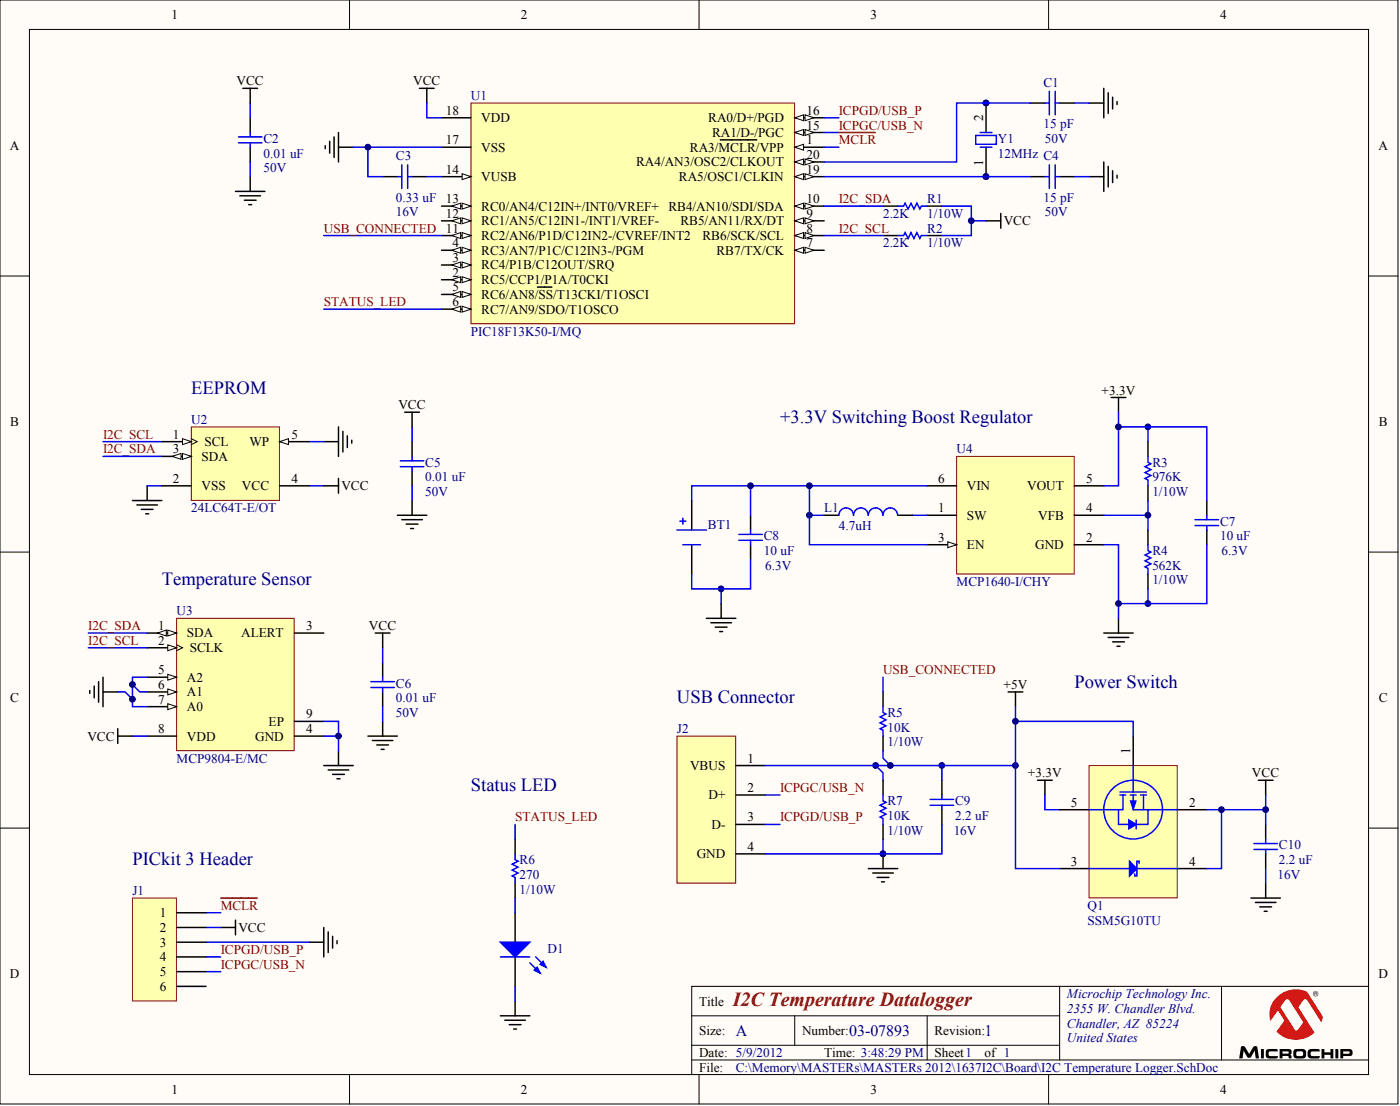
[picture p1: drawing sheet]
<svg xmlns="http://www.w3.org/2000/svg" width="201mm" height="159mm" viewBox="0 0 201 159" stroke-linecap="round" stroke-linejoin="round" font-family="sans-serif">
<defs><g id="words">
<text font-size="9.9" x="178" y="151.9">1</text>
<text font-size="9.9" fill="#f00" x="189" y="151.9">2</text>
<text font-size="2.9" fill="#800000" x="105.3" y="144.3">I2C Temperature Datalogger</text>
<g font-size="2.7" fill="#000080">
<text x="27.5" y="56.5">EEPROM</text>
<text x="112" y="60.7">+3.3V Switching Boost Regulator</text>
<text x="23.3" y="84">Temperature Sensor</text>
<text x="97.2" y="100.9">USB Connector</text>
<text x="154.3" y="98.7">Power Switch</text>
<text x="67.6" y="113.5">Status LED</text>
<text x="19" y="124.1">PICkit 3 Header</text>
</g>
<g font-size="2.3" fill="#000080">
<text x="105.7" y="148.7">A</text>
<text x="122" y="148.7">03-07893</text>
<text x="141.4" y="148.7">1</text>
</g>
<g font-size="1.9">
<text x="24.6" y="2.7">1</text>
<text x="74.8" y="2.7">2</text>
<text x="125" y="2.7">3</text>
<text x="175.2" y="2.7">4</text>
<text x="34" y="12.3">VCC</text>
<text x="59.3" y="12.3">VCC</text>
<text x="64" y="16.5">18</text>
<text x="69.1" y="17.5">VDD</text>
<text x="101.7" y="17.5">RA0/D+/PGD</text>
<text x="115.8" y="16.5">16</text>
<text x="141.2" y="17.3" transform="rotate(-90 141.2 17.3)">2</text>
<text x="1.4" y="21.5">A</text>
<text x="64" y="20.7">17</text>
<text x="69.1" y="21.8">VSS</text>
<text x="91.4" y="23.9">RA4/AN3/OSC2/CLKOUT</text>
<text x="99.1" y="21.8">RA3/MCLR/VPP</text>
<text x="102.3" y="19.7">RA1/D-/PGC</text>
<text x="115.8" y="22.8">20</text>
<text x="115.8" y="20.7">1</text>
<text x="115.8" y="18.6">15</text>
<text x="141.2" y="23.8" transform="rotate(-90 141.2 23.8)">1</text>
<text x="198" y="21.5">A</text>
<text x="64" y="29.2">13</text>
<text x="64" y="24.9">14</text>
<text x="69.1" y="26">VUSB</text>
<text x="97.5" y="26">RA5/OSC1/CLKIN</text>
<text x="115.8" y="24.9">19</text>
<text x="115.8" y="29.2">10</text>
<text x="64" y="33.4">11</text>
<text x="64" y="31.3">12</text>
<text x="65" y="35.5">4</text>
<text x="69.1" y="34.4">RC2/AN6/P1D/C12IN2-/CVREF/INT2</text>
<text x="69.1" y="32.3">RC1/AN5/C12IN1-/INT1/VREF-</text>
<text x="69.1" y="30.2">RC0/AN4/C12IN+/INT0/VREF+</text>
<text x="96" y="30.2">RB4/AN10/SDI/SDA</text>
<text x="97.7" y="32.3">RB5/AN11/RX/DT</text>
<text x="100.9" y="34.4">RB6/SCK/SCL</text>
<text x="115.8" y="35.5">7</text>
<text x="115.8" y="33.4">8</text>
<text x="115.8" y="31.3">9</text>
<text x="144.2" y="32.3">VCC</text>
<text x="65" y="39.7">2</text>
<text x="65" y="37.6">3</text>
<text x="65" y="41.8">5</text>
<text x="69.1" y="40.8">RC5/CCP1/P1A/T0CKI</text>
<text x="69.1" y="38.7">RC4/P1B/C12OUT/SRQ</text>
<text x="69.1" y="36.6">RC3/AN7/P1C/C12IN3-/PGM</text>
<text x="102.9" y="36.6">RB7/TX/CK</text>
<text x="65" y="44">6</text>
<text x="69.1" y="42.9">RC6/AN8/SS/T13CKI/T1OSCI</text>
<text x="69.1" y="45">RC7/AN9/SDO/T1OSCO</text>
<text x="57.2" y="58.7">VCC</text>
<text x="158.2" y="56.6">+3.3V</text>
<text x="1.5" y="61.1">B</text>
<text x="24.8" y="65.1">3</text>
<text x="24.8" y="63">1</text>
<text x="29.4" y="64">SCL</text>
<text x="35.8" y="64">WP</text>
<text x="41.9" y="63">5</text>
<text x="198.1" y="61.1">B</text>
<text x="24.8" y="69.3">2</text>
<text x="29" y="66.1">SDA</text>
<text x="29" y="70.4">VSS</text>
<text x="34.8" y="70.4">VCC</text>
<text x="41.9" y="69.3">4</text>
<text x="49" y="70.4">VCC</text>
<text x="134.8" y="69.3">6</text>
<text x="138.9" y="70.4">VIN</text>
<text x="147.5" y="70.4">VOUT</text>
<text x="156" y="69.3">5</text>
<text x="134.8" y="73.5">1</text>
<text x="134.8" y="77.8">3</text>
<text x="138.9" y="74.6">SW</text>
<text x="149.1" y="74.6">VFB</text>
<text x="156" y="77.8">2</text>
<text x="156" y="73.5">4</text>
<text x="138.9" y="78.8">EN</text>
<text x="148.7" y="78.8">GND</text>
<text x="22.7" y="90.4">1</text>
<text x="22.7" y="92.6">2</text>
<text x="26.8" y="91.5">SDA</text>
<text x="27.3" y="93.6">SCLK</text>
<text x="34.6" y="91.5">ALERT</text>
<text x="44" y="90.4">3</text>
<text x="53" y="90.4">VCC</text>
<text x="1.5" y="100.8">C</text>
<text x="22.7" y="101">7</text>
<text x="22.7" y="98.9">6</text>
<text x="22.7" y="96.8">5</text>
<text x="26.8" y="100">A1</text>
<text x="26.8" y="97.8">A2</text>
<text x="144.1" y="98.9">+5V</text>
<text x="198.1" y="100.8">C</text>
<text x="12.6" y="106.3">VCC</text>
<text x="22.7" y="105.2">8</text>
<text x="26.8" y="106.3">VDD</text>
<text x="26.8" y="102.1">A0</text>
<text x="36.7" y="106.3">GND</text>
<text x="38.6" y="104.2">EP</text>
<text x="44" y="105.2">4</text>
<text x="44" y="103.1">9</text>
<text x="99.1" y="110.5">VBUS</text>
<text x="107.4" y="109.5">1</text>
<text x="107.4" y="113.7">2</text>
<text x="147.7" y="111.6">+3.3V</text>
<text x="162.3" y="108.2" transform="rotate(-90 162.3 108.2)">1</text>
<text x="179.8" y="111.6">VCC</text>
<text x="101.8" y="114.7">D+</text>
<text x="102.2" y="119">D-</text>
<text x="107.4" y="117.9">3</text>
<text x="153.8" y="115.8">5</text>
<text x="170.8" y="115.8">2</text>
<text x="100.1" y="123.2">GND</text>
<text x="107.4" y="122.1">4</text>
<text x="153.8" y="124.3">3</text>
<text x="170.8" y="124.3">4</text>
<text x="22.9" y="131.6">1</text>
<text x="22.9" y="133.8">2</text>
<text x="22.9" y="135.9">3</text>
<text x="22.9" y="138">4</text>
<text x="34.2" y="133.8">VCC</text>
<text x="1.4" y="140.4">D</text>
<text x="22.9" y="140.1">5</text>
<text x="22.9" y="142.2">6</text>
<text x="198" y="140.4">D</text>
<text x="100.4" y="144.3">Title</text>
<text x="100.4" y="148.6">Size:</text>
<text x="115.2" y="148.6">Number:</text>
<text x="134.2" y="148.6">Revision:</text>
<text x="100.4" y="151.7">Date: 5/9/2012</text>
<text x="100.4" y="153.8">File:</text>
<text x="118.4" y="151.7">Time: 3:48:29 PM</text>
<text x="134.2" y="151.7">Sheet1</text>
<text x="141.4" y="151.7">of 1</text>
<text x="24.6" y="157">1</text>
<text x="74.8" y="157">2</text>
<text x="125" y="157">3</text>
<text x="175.2" y="157">4</text>
</g>
<g font-size="1.9" fill="#000080">
<text x="67.6" y="14.4">U1</text>
<text x="149.9" y="12.5">C1</text>
<text x="37.8" y="20.5">C2</text>
<text x="37.8" y="22.6">0.01 uF</text>
<text x="56.9" y="23">C3</text>
<text x="143.3" y="20.5">Y1</text>
<text x="143.3" y="22.6">12MHz C4</text>
<text x="149.9" y="18.4">15 pF</text>
<text x="150.1" y="20.5">50V</text>
<text x="37.8" y="24.7">50V</text>
<text x="56.9" y="28.9">0.33 uF</text>
<text x="133.2" y="29.2">R1</text>
<text x="149.9" y="28.9">15 pF</text>
<text x="56.9" y="31.1">16V</text>
<text x="126.8" y="35.5">2.2K</text>
<text x="126.8" y="31.3">2.2K</text>
<text x="133.2" y="35.5">1/10W</text>
<text x="133.2" y="33.4">R2</text>
<text x="133.2" y="31.3">1/10W</text>
<text x="150.1" y="31.1">50V</text>
<text x="67.6" y="48.2">PIC18F13K50-I/MQ</text>
<text x="27.5" y="60.9">U2</text>
<text x="137.4" y="65.1">U4</text>
<text x="61.1" y="71.2">50V</text>
<text x="61.1" y="67">C5</text>
<text x="61.1" y="69.1">0.01 uF</text>
<text x="165.5" y="71.2">1/10W</text>
<text x="165.5" y="67">R3</text>
<text x="165.5" y="69.1">976K</text>
<text x="27.5" y="73.5">24LC64T-E/OT</text>
<text x="101.7" y="75.9">BT1</text>
<text x="109.7" y="77.6">C8</text>
<text x="118.4" y="73.5">L1</text>
<text x="120.5" y="76.1">4.7uH</text>
<text x="175.2" y="75.4">C7</text>
<text x="175.2" y="77.6">10 uF</text>
<text x="109.7" y="79.7">10 uF</text>
<text x="109.9" y="81.8">6.3V</text>
<text x="165.5" y="83.9">1/10W</text>
<text x="165.5" y="79.7">R4</text>
<text x="165.5" y="81.8">562K</text>
<text x="175.4" y="79.7">6.3V</text>
<text x="25.4" y="88.3">U3</text>
<text x="137.4" y="84.1">MCP1640-I/CHY</text>
<text x="56.9" y="98.7">C6</text>
<text x="56.9" y="100.8">0.01 uF</text>
<text x="56.9" y="102.9">50V</text>
<text x="97.2" y="105.2">J2</text>
<text x="127.5" y="107.1">1/10W</text>
<text x="127.5" y="102.9">R5</text>
<text x="127.5" y="105">10K</text>
<text x="25.4" y="109.5">MCP9804-E/MC</text>
<text x="127.5" y="119.8">1/10W</text>
<text x="127.5" y="115.6">R7</text>
<text x="127.5" y="117.7">10K</text>
<text x="137" y="119.8">16V</text>
<text x="137.2" y="115.6">C9</text>
<text x="137.2" y="117.7">2.2 uF</text>
<text x="74.6" y="124">R6</text>
<text x="183.7" y="121.9">C10</text>
<text x="183.7" y="124">2.2 uF</text>
<text x="19" y="128.5">J1</text>
<text x="74.6" y="128.3">1/10W</text>
<text x="74.6" y="126.2">270</text>
<text x="156.2" y="130.6">Q1</text>
<text x="183.5" y="126.2">16V</text>
<text x="78.6" y="136.7">D1</text>
<text x="156.2" y="132.7">SSM5G10TU</text>
<text x="153.3" y="143.3">Microchip Technology Inc.</text>
<text x="153.3" y="145.4">2355 W. Chandler Blvd.</text>
<text x="153.3" y="147.5">Chandler, AZ 85224</text>
<text x="153.3" y="149.6">United States</text>
<text x="105.7" y="153.8">C:\Memory\MASTERs\MASTERs 2012\1637I2C\Board\I2C Temperature Logger.SchDoc</text>
</g>
<g font-size="1.9" fill="#800000">
<text x="120.5" y="16.5">ICPGD/USB_P</text>
<text x="120.5" y="18.6">ICPGC/USB_N</text>
<text x="120.5" y="20.7">MCLR</text>
<text x="120.5" y="29.2">I2C_SDA</text>
<text x="46.5" y="33.4">USB_CONNECTED</text>
<text x="120.5" y="33.4">I2C_SCL</text>
<text x="46.5" y="44">STATUS_LED</text>
<text x="14.8" y="63">I2C_SCL</text>
<text x="14.8" y="65.1">I2C_SDA</text>
<text x="12.7" y="92.6">I2C_SCL</text>
<text x="12.7" y="90.4">I2C_SDA</text>
<text x="126.8" y="96.8">USB_CONNECTED</text>
<text x="112" y="113.7">ICPGC/USB_N</text>
<text x="74" y="117.9">STATUS_LED</text>
<text x="112" y="117.9">ICPGD/USB_P</text>
<text x="31.7" y="130.6">MCLR</text>
<text x="31.7" y="136.9">ICPGD/USB_P</text>
<text x="31.7" y="139">ICPGC/USB_N</text>
</g>
</g></defs>
<g fill="#fffcf8" stroke="#000" stroke-width=".14">
<path d="M0 0h200.8v158.5h-200.8z"/>
<path d="M4.2 4.2h192.4v150h-192.4z"/>
</g>
<g fill="none" stroke="#000" stroke-width=".14">
<path d="M50.2 0v4.2M100.4 0v4.2M150.6 0v4.2M0 39.6h4.2M196.6 39.6h4.2M0 79.2h4.2M196.6 79.2h4.2M0 118.9h4.2M196.6 118.9h4.2M50.2 154.3v4.2M99.4 145.8h52.8M99.4 152.1h97.2"/>
<path d="M99.4 150h52.8M100.4 154.3v4.2M114.1 145.8v4.2M133.2 145.8v6.3M150.6 154.3v4.2M152.2 141.6v10.5M175.4 141.6h-76v12.7M196.6 141.6h-21.2v10.5"/>
</g>
<path d="M67.6 14.8h46.5v31.7h-46.5z" fill="#ffffb0" stroke="#800000" stroke-width=".14"/>
<path d="M63.4 16.9h4.2M114.1 25.4h4.3" fill="none" stroke="#000" stroke-width=".21"/>
<g fill="#fffcf8" stroke="#000" stroke-width=".14">
<path d="M114.1 25.4l1.3-.5v.9z"/>
<path d="M115.6 24.9l1.3 .5-1.3 .4z"/>
</g>
<path d="M114.1 23.2h4.3" fill="none" stroke="#000" stroke-width=".21"/>
<g fill="#fffcf8" stroke="#000" stroke-width=".14">
<path d="M114.1 23.2l1.3-.4v.9z"/>
<path d="M115.6 22.8l1.3 .4-1.3 .5z"/>
</g>
<path d="M114.1 21.1h4.3" fill="none" stroke="#000" stroke-width=".21"/>
<path d="M114.1 21.1l1.3-.4v.9z" fill="#fffcf8" stroke="#000" stroke-width=".14"/>
<path d="M103.5 20.1h5.2M63.4 40.1h4.2" fill="none" stroke="#000" stroke-width=".21"/>
<g fill="#fffcf8" stroke="#000" stroke-width=".14">
<path d="M66.4 39.7l1.2 .4-1.2 .5z"/>
<path d="M64.9 40.1l1.3-.4v.9z"/>
</g>
<path d="M63.4 38h4.2" fill="none" stroke="#000" stroke-width=".21"/>
<g fill="#fffcf8" stroke="#000" stroke-width=".14">
<path d="M66.4 37.6l1.2 .4-1.2 .5z"/>
<path d="M64.9 38l1.3-.4v.9z"/>
</g>
<path d="M63.4 35.9h4.2" fill="none" stroke="#000" stroke-width=".21"/>
<g fill="#fffcf8" stroke="#000" stroke-width=".14">
<path d="M66.4 35.5l1.2 .4-1.2 .4z"/>
<path d="M64.9 35.9l1.3-.4v.8z"/>
</g>
<path d="M63.4 42.3h4.2" fill="none" stroke="#000" stroke-width=".21"/>
<g fill="#fffcf8" stroke="#000" stroke-width=".14">
<path d="M66.4 41.8l1.2 .5-1.2 .4z"/>
<path d="M64.9 42.3l1.3-.5v.9z"/>
</g>
<path d="M63.4 44.4h4.2M77.2 41.2h2.1" fill="none" stroke="#000" stroke-width=".21"/>
<g fill="#fffcf8" stroke="#000" stroke-width=".14">
<path d="M66.4 44l1.2 .4-1.2 .4z"/>
<path d="M64.9 44.4l1.3-.4v.8z"/>
</g>
<path d="M114.1 35.9h4.3" fill="none" stroke="#000" stroke-width=".21"/>
<g fill="#fffcf8" stroke="#000" stroke-width=".14">
<path d="M114.1 35.9l1.3-.4v.8z"/>
<path d="M115.6 35.5l1.3 .4-1.3 .4z"/>
</g>
<path d="M114.1 33.8h4.3" fill="none" stroke="#000" stroke-width=".21"/>
<g fill="#fffcf8" stroke="#000" stroke-width=".14">
<path d="M114.1 33.8l1.3-.4v.8z"/>
<path d="M115.6 33.4l1.3 .4-1.3 .4z"/>
</g>
<path d="M114.1 31.7h4.3" fill="none" stroke="#000" stroke-width=".21"/>
<g fill="#fffcf8" stroke="#000" stroke-width=".14">
<path d="M114.1 31.7l1.3-.4v.8z"/>
<path d="M115.6 31.3l1.3 .4-1.3 .4z"/>
</g>
<path d="M114.1 29.6h4.3" fill="none" stroke="#000" stroke-width=".21"/>
<g fill="#fffcf8" stroke="#000" stroke-width=".14">
<path d="M114.1 29.6l1.3-.4v.8z"/>
<path d="M115.6 29.2l1.3 .4-1.3 .4z"/>
</g>
<path d="M63.4 33.8h4.2" fill="none" stroke="#000" stroke-width=".21"/>
<g fill="#fffcf8" stroke="#000" stroke-width=".14">
<path d="M66.4 33.4l1.2 .4-1.2 .4z"/>
<path d="M64.9 33.8l1.3-.4v.8z"/>
</g>
<path d="M63.4 31.7h4.2" fill="none" stroke="#000" stroke-width=".21"/>
<g fill="#fffcf8" stroke="#000" stroke-width=".14">
<path d="M66.4 31.3l1.2 .4-1.2 .4z"/>
<path d="M64.9 31.7l1.3-.4v.8z"/>
</g>
<path d="M63.4 29.6h4.2" fill="none" stroke="#000" stroke-width=".21"/>
<g fill="#fffcf8" stroke="#000" stroke-width=".14">
<path d="M66.4 29.2l1.2 .4-1.2 .4z"/>
<path d="M64.9 29.6l1.3-.4v.8z"/>
</g>
<path d="M63.4 25.4h4.2" fill="none" stroke="#000" stroke-width=".21"/>
<path d="M66.4 24.9l1.2 .5-1.2 .4z" fill="#fffcf8" stroke="#000" stroke-width=".14"/>
<path d="M114.1 19h4.3" fill="none" stroke="#000" stroke-width=".21"/>
<g fill="#fffcf8" stroke="#000" stroke-width=".14">
<path d="M114.1 19l1.3-.4v.8z"/>
<path d="M115.6 18.6l1.3 .4-1.3 .4z"/>
</g>
<path d="M114.1 16.9h4.3" fill="none" stroke="#000" stroke-width=".21"/>
<g fill="#fffcf8" stroke="#000" stroke-width=".14">
<path d="M114.1 16.9l1.3-.4v.8z"/>
<path d="M115.6 16.5l1.3 .4-1.3 .4z"/>
</g>
<g fill="none" stroke="#000" stroke-width=".21">
<path d="M141.6 14.8v4.2M148 14.8h2.1M152.2 14.8h2.1M156.4 14.8h2.1M158.5 12.7v4.2M159.2 13.3v3M159.8 13.9v1.7M160.4 14.6v.4M63.4 21.1h4.2M141.6 21.1v4.3M148 25.4h2.1M152.2 25.4h2.1"/>
<path d="M156.4 25.4h2.1M158.5 23.2v4.3M159.2 23.9v2.9M159.8 24.5v1.7M160.4 25.1v.5M31.7 133.1h2.1M33.8 132.1v2.1M44.4 135.2h2.1M46.5 133.1v4.3M47.1 133.8v2.9M47.8 134.4v1.7M48.4 135v.5"/>
</g>
<g fill="#000080" stroke="#000080" stroke-width=".14">
<circle cx="141.6" cy="25.3" r=".41"/>
<circle cx="141.6" cy="14.8" r=".41"/>
</g>
<g fill="none" stroke="#00f" stroke-width=".21">
<path d="M140.1 19.4h3v1.3h-3zM140.8 19h1.7M150.1 14.8h.6M150.7 13.1v3.4M151.6 13.1v3.4M151.6 14.8h.6M154.3 14.8h2.1M118.4 25.4h29.6M140.8 21.1h1.7M150.1 25.4h.6M150.7 23.7v3.3M151.6 23.7v3.3"/>
<path d="M151.6 25.4h.6M154.3 25.4h2.1M29.6 135.2h14.8M29.6 139.5h2.1M29.6 137.4h2.1M29.6 133.1h2.1M29.6 131h2.1"/>
</g>
<path d="M31.7 128.9h5.2" fill="none" stroke="#800000" stroke-width=".21"/>
<path d="M19 128.9h6.3v14.8h-6.3z" fill="#ffffb0" stroke="#800000" stroke-width=".14"/>
<g fill="none" stroke="#000" stroke-width=".21">
<path d="M48 19.7v2.9M48.6 19v4.2M60.2 12.7h2.2M61.3 12.7v2.1M46.7 20.9v.4M47.4 20.3v1.7M48.6 21.1h2.1M55 25.4h2.1M59.2 25.4h2.1M135.3 112v2.1M135.3 116.2v2.1M25.4 131h4.2"/>
<path d="M25.4 133.1h4.2M25.4 135.2h4.2M25.4 137.4h4.2M25.4 139.5h4.2M25.4 141.6h4.2"/>
</g>
<g fill="none" stroke="#00f" stroke-width=".21">
<path d="M61.3 14.8v2.1h2.1M118.4 16.9h2.1M118.4 19h2.1M50.7 21.1h12.7M52.8 21.1v4.3h2.2M57.1 25.4h.6M57.7 23.7v3.3M58.6 23.7v3.3M58.6 25.4h.6M61.3 25.4h2.1M118.4 21.1h2.1M133.6 114.7h3.4"/>
<path d="M133.6 115.6h3.4M135.3 114.1v.6M135.3 115.6v.6"/>
</g>
<path d="M120.5 19h5.2" fill="none" stroke="#800000" stroke-width=".21"/>
<circle cx="52.8" cy="21.1" r=".41" fill="#000080" stroke="#000080" stroke-width=".14"/>
<path d="M97.2 105.7h8.5v21.1h-8.5z" fill="#ffffb0" stroke="#800000" stroke-width=".14"/>
<g fill="none" stroke="#000" stroke-width=".21">
<path d="M34.9 12.7h2.1M35.9 12.7v2.1M35.9 16.9v2.1M33.8 27.5h4.2M34.5 28.1h2.9M35.1 28.7h1.7M35.7 29.4h.4M35.9 21.1v2.1M35.9 25.4v2.1M126.8 33.8h2.1M126.8 29.6h2.1M133.2 33.8h2.1"/>
<path d="M133.2 29.6h2.1M141.6 31.7h2.1M143.7 30.6v2.2M126.8 99.3v2.1M105.7 109.9h4.2M105.7 114.1h4.2M105.7 118.3h4.2M126.8 105.7v2.1M126.8 112v2.1M126.8 118.3v2.1M149 112h2.1M150.1 112v2.1"/>
<path d="M180.7 112h2.1M181.8 112v2.1M181.8 118.3v2.1M105.7 122.6h4.2M124.7 124.7h4.2M125.4 125.3h2.9M126 125.9h1.7M126.6 126.6h.4M126.8 122.6v2.1M179.7 128.9h4.2M180.3 129.5h3M180.9 130.2h1.7"/>
<path d="M181.6 130.8h.4M181.8 122.6v2.1M181.8 126.8v2.1"/>
</g>
<g fill="#000080" stroke="#000080" stroke-width=".14">
<circle cx="126.8" cy="122.6" r=".41"/>
<circle cx="125.8" cy="109.9" r=".41"/>
<circle cx="139.5" cy="31.7" r=".41"/>
</g>
<g fill="none" stroke="#00f" stroke-width=".21">
<path d="M34.2 19.7h3.4M35.9 14.8v2.1M35.9 19v.7M148 14.8h-10.6v8.4h-19M34.2 20.5h3.4M35.9 20.5v.6M35.9 23.2v2.2M46.5 33.8h16.9M118.4 33.8h8.4M118.4 29.6h8.4M128.9 33.8h.9l.2-.4 .4 .8 .4-.8 .5 .8 .4-.8 .4 .8 .2-.4h.9M128.9 29.6h.9l.2-.4 .4 .8 .4-.8 .5 .8 .4-.8 .4 .8 .2-.4h.9"/>
<path d="M135.3 29.6h4.2v4.2h-4.2M139.5 31.7h2.1M126.8 97.2v2.1M109.9 114.1h2.1M109.9 118.3h2.1M125.8 109.9l1 1v1.1M126.8 114.1v.9l.5 .2-.9 .4 .9 .4-.9 .4 .9 .5-.9 .4 .4 .2v.8M126.8 101.4v.9l.5 .2-.9 .4 .9 .4-.9 .5 .9 .4-.9 .4 .4 .2v.9M135.3 118.3v4.3h-25.4M150.1 114.1v2.1h2.1M126.8 120.4v2.2M180.1 121.1h3.4"/>
<path d="M180.1 121.9h3.4M181.8 120.4v.7M181.8 121.9v.7M181.8 124.7v2.1"/>
</g>
<path d="M156.4 109.9h12.7v19h-12.7z" fill="#ffffb0" stroke="#800000" stroke-width=".14"/>
<path d="M101.5 88.8h4.2M102.1 89.4h3M102.7 90h1.7M103.4 90.7h.4M103.6 86.6v2.2M152.2 116.2h4.2M162.8 105.7v4.2M169.1 116.2h4.2M152.2 124.7h4.2M169.1 124.7h4.2" fill="none" stroke="#000" stroke-width=".21"/>
<g fill="none" stroke="#00f" stroke-width=".21">
<path d="M160.7 116.2v2.1h1.4M160.9 113.7h3.8M160.9 114.1h.8M161.3 114.1v2.1h-4.9M162.3 114.1h.9M162.8 109.9v3.8M162.8 114.1v2.1h6.3M163.2 117.7v1.3M163.8 114.1h.9M164.2 114.1v2.1M164.9 116.2v2.1h-1.7M181.8 114.1v4.2"/>
<path d="M156.4 124.7h12.7M163.6 123.9v-.3h-.3v2.1h-.3v-.3"/>
<circle cx="162.8" cy="116.2" r="4.2"/>
</g>
<path d="M162.3 115h.9l-.4 1.2z" fill="#00f" stroke="#00f" stroke-width=".14"/>
<g fill="#00f" stroke="#00f" stroke-width=".21">
<path d="M162.1 117.7l1.1 .6-1.1 .7z"/>
<path d="M162.2 123.6l1.1 1.1-1.1 1z"/>
</g>
<path d="M137.4 65.5h16.9v16.9h-16.9z" fill="#ffffb0" stroke="#800000" stroke-width=".14"/>
<path d="M133.2 74h4.2M133.2 78.2h4.2M154.3 78.2h4.2" fill="none" stroke="#000" stroke-width=".21"/>
<path d="M136.1 77.8l1.3 .4-1.3 .4z" fill="#fffcf8" stroke="#000" stroke-width=".14"/>
<g fill="none" stroke="#000" stroke-width=".21">
<path d="M159.6 57.1h2.1M160.7 57.1v2.1M19 71.8h4.3M19.7 72.5h2.9M20.3 73.1h1.7M20.9 73.7h.4M21.1 69.7v2.1M46.5 63.4h2.1M48.6 61.3v4.2M49.3 61.9v3M49.9 62.5v1.7M50.5 63.2v.4"/>
<path d="M57.1 74h4.2M57.7 74.6h3M58.3 75.2h1.7M59 75.9h.4M59.2 63.4v2.1M59.2 67.6v2.1M59.2 71.8v2.2M107.8 74v2.1M107.8 78.2v2.1M133.2 69.7h4.2M154.3 74h4.2M154.3 69.7h4.2"/>
<path d="M164.9 63.4v2.1M164.9 69.7v2.1M164.9 76.1v2.1M173.3 71.8v2.2M173.3 76.1v2.1M158.5 90.9h4.3M159.2 91.5h2.9M159.8 92.1h1.7M160.4 92.8h.5M160.7 88.8v2.1M164.9 82.4v2.1"/>
</g>
<g fill="none" stroke="#00f" stroke-width=".21">
<path d="M160.7 59.2v10.5h-2.2M14.8 63.4h8.5M14.8 65.5h8.5M21.1 69.7h2.2M44.4 69.7h2.1M44.4 63.4h2.1M57.5 67h3.4M57.5 66.1h3.4M59.2 61.3v2.1M59.2 65.5v.6M59.2 67v.6M59.2 69.7v2.1"/>
<path d="M106.1 76.7h3.4M106.1 77.6h3.4M107.8 76.1v.6M107.8 77.6v.6M131.1 74h2.1M133.2 69.7h-33.8v2.1M158.5 78.2h2.2v10.6M158.5 74h6.4M164.9 65.5v.9l.4 .2-.8 .4 .8 .4-.8 .4 .8 .5-.8 .4 .4 .2v.8M164.9 78.2v.8l.4 .2-.8 .5 .8 .4-.8 .4 .8 .4-.8 .5 .4 .2v.8M164.9 61.3v2.1M164.9 71.8v4.3"/>
<path d="M171.6 74.6h3.4M171.6 75.4h3.4M173.3 74v.6M173.3 75.4v.7M164.9 84.5v2.1M135.3 109.9v2.1M173.3 116.2h8.5"/>
</g>
<g fill="#000080" stroke="#000080" stroke-width=".14">
<circle cx="164.9" cy="73.9" r=".41"/>
<circle cx="181.8" cy="116.2" r=".41"/>
<circle cx="135.3" cy="109.9" r=".41"/>
<circle cx="164.9" cy="86.6" r=".41"/>
<circle cx="164.9" cy="61.3" r=".41"/>
</g>
<path d="M27.5 61.3h12.6v10.5h-12.6z" fill="#ffffb0" stroke="#800000" stroke-width=".14"/>
<path d="M23.3 65.5h4.2" fill="none" stroke="#000" stroke-width=".21"/>
<g fill="#fffcf8" stroke="#000" stroke-width=".14">
<path d="M26.2 65.1l1.3 .4-1.3 .4z"/>
<path d="M24.7 65.5l1.3-.4v.8z"/>
</g>
<path d="M40.2 63.4h4.2" fill="none" stroke="#000" stroke-width=".21"/>
<path d="M40.2 63.4l1.2-.4v.8z" fill="#fffcf8" stroke="#000" stroke-width=".14"/>
<path d="M23.3 69.7h4.2M23.3 63.4h4.2" fill="none" stroke="#000" stroke-width=".21"/>
<path d="M27.5 63l.8 .4-.8 .4" fill="none" stroke="#000" stroke-width=".14"/>
<path d="M26.2 63l1.3 .4-1.3 .4z" fill="#fffcf8" stroke="#000" stroke-width=".14"/>
<path d="M40.2 69.7h4.2" fill="none" stroke="#000" stroke-width=".21"/>
<path d="M107.8 69.7v4.3M160.7 61.3h12.6v10.5M173.3 78.2v8.4h-12.6" fill="none" stroke="#00f" stroke-width=".21"/>
<g fill="#000080" stroke="#000080" stroke-width=".14">
<circle cx="160.6" cy="86.6" r=".41"/>
<circle cx="160.6" cy="61.3" r=".41"/>
<circle cx="107.8" cy="69.7" r=".41"/>
</g>
<path d="M25.4 88.8h16.9v18.9h-16.9z" fill="#ffffb0" stroke="#800000" stroke-width=".14"/>
<path d="M21.1 90.9h4.3M42.3 105.7h4.2" fill="none" stroke="#000" stroke-width=".21"/>
<g fill="#fffcf8" stroke="#000" stroke-width=".14">
<path d="M24.1 90.4l1.3 .5-1.3 .4z"/>
<path d="M22.6 90.9l1.3-.5v.9z"/>
</g>
<path d="M21.1 93h4.3M42.3 90.9h4.2M21.1 105.7h4.3" fill="none" stroke="#000" stroke-width=".21"/>
<path d="M25.4 92.6l.8 .4-.8 .4" fill="none" stroke="#000" stroke-width=".14"/>
<path d="M24.1 92.6l1.3 .4-1.3 .4z" fill="#fffcf8" stroke="#000" stroke-width=".14"/>
<path d="M21.1 101.4h4.3" fill="none" stroke="#000" stroke-width=".21"/>
<path d="M24.1 101l1.3 .4-1.3 .5z" fill="#fffcf8" stroke="#000" stroke-width=".14"/>
<path d="M21.1 99.3h4.3" fill="none" stroke="#000" stroke-width=".21"/>
<path d="M24.1 98.9l1.3 .4-1.3 .4z" fill="#fffcf8" stroke="#000" stroke-width=".14"/>
<path d="M21.1 97.2h4.3" fill="none" stroke="#000" stroke-width=".21"/>
<path d="M24.1 96.8l1.3 .4-1.3 .4z" fill="#fffcf8" stroke="#000" stroke-width=".14"/>
<g fill="none" stroke="#000" stroke-width=".21">
<path d="M58.1 59.2h2.1M59.2 59.2v2.1M46.5 69.7h2.1M48.6 68.7v2.1M99.4 71.8v4.3M99.4 78.2v4.2M118.4 74h2.1M128.9 74h2.2M12.9 99.1v.4M13.5 98.5v1.7M14.2 97.8v3M14.8 97.2v4.2"/>
<path d="M14.8 99.3h2.1M53.9 90.9h2.1M55 90.9v2.1M55 95.1v2.1M55 99.3v2.1M144.8 99.3h2.1M145.9 99.3v2.1M16.9 105.7h2.1M16.9 104.6v2.1M42.3 103.5h4.2M46.5 109.9h4.2M47.1 110.5h3"/>
<path d="M47.8 111.2h1.7M48.4 111.8h.4M48.6 107.8v2.1M52.8 105.7h4.3M53.5 106.3h2.9M54.1 106.9h1.7M54.7 107.6h.5M55 103.5v2.2M74 120.4v2.2M74 126.8v2.1M74 131v4.2M74 137.4v4.2"/>
<path d="M71.9 145.8h4.2M72.5 146.4h3M73.1 147.1h1.7M73.8 147.7h.4M74 143.7v2.1"/>
</g>
<g fill="none" stroke="#00f" stroke-width=".21">
<path d="M46.5 44.4h16.9M97.2 76.1h4.3M97.7 74.8h.8M98.1 78.2h2.5M98.1 74.4v.8M116.3 69.7v8.5h16.9M116.3 74h2.1M128.9 74a1.06 1.06 0 0 0-1-1.1 1.06 1.06 0 0 0-1.1 1.1 1.06 1.06 0 0 0-1-1.1 1.06 1.06 0 0 0-1.1 1.1 1.06 1.06 0 0 0-1.1-1.1 1.06 1.06 0 0 0-1 1.1 1.05 1.05 0 0 0-1.1-1.1 1.05 1.05 0 0 0-1 1.1M12.7 90.9h8.4M12.7 93h8.4M16.9 99.3h1.1l1 1.1M19 98.3l1.1 1h1"/>
<path d="M21.1 97.2h-2.1v4.2h2.1M53.3 98.7h3.4M53.3 97.8h3.4M55 93v2.1M55 97.2v.6M55 98.7v.6M103.6 84.5v2.1M107.8 80.3v4.2h-8.4v-2.1M19 105.7h2.1M46.5 103.5h2.1v4.3M46.5 105.7h2.1M55 101.4v2.1"/>
<path d="M74 118.3v2.1M109.9 109.9h36M126.8 107.8v1l1.1 1.1M145.9 101.4v23.3h6.3M145.9 103.5h16.9v2.2M175.4 116.2v8.5h-2.1M71.9 137.4h4.2M74 122.6v.8l.4 .2-.8 .4 .8 .5-.8 .4 .8 .4-.8 .4 .4 .2v.9M74 128.9v2.1M76.1 138.2l1.5 1.5M76.9 137.4l1.5 1.4M74 141.6v2.1"/>
</g>
<g fill="#000080" stroke="#000080" stroke-width=".14">
<circle cx="116.3" cy="73.9" r=".41"/>
<circle cx="48.6" cy="105.6" r=".41"/>
<circle cx="19" cy="98.2" r=".41"/>
<circle cx="19" cy="100.4" r=".41"/>
<circle cx="175.4" cy="116.2" r=".41"/>
<circle cx="145.8" cy="109.9" r=".41"/>
<circle cx="116.3" cy="69.7" r=".41"/>
<circle cx="103.6" cy="84.5" r=".41"/>
<circle cx="145.8" cy="103.5" r=".41"/>
<circle cx="127.9" cy="109.9" r=".41"/>
</g>
<g fill="#00f" stroke="#00f" stroke-width=".21">
<path d="M71.9 135.2h4.2l-2.1 2.2z"/>
<path d="M76.7 139.3l.5-.5 .4 .9z"/>
<path d="M77.6 138.4l.4-.4 .4 .8z"/>
</g>
<use href="#words"/>
</svg>
